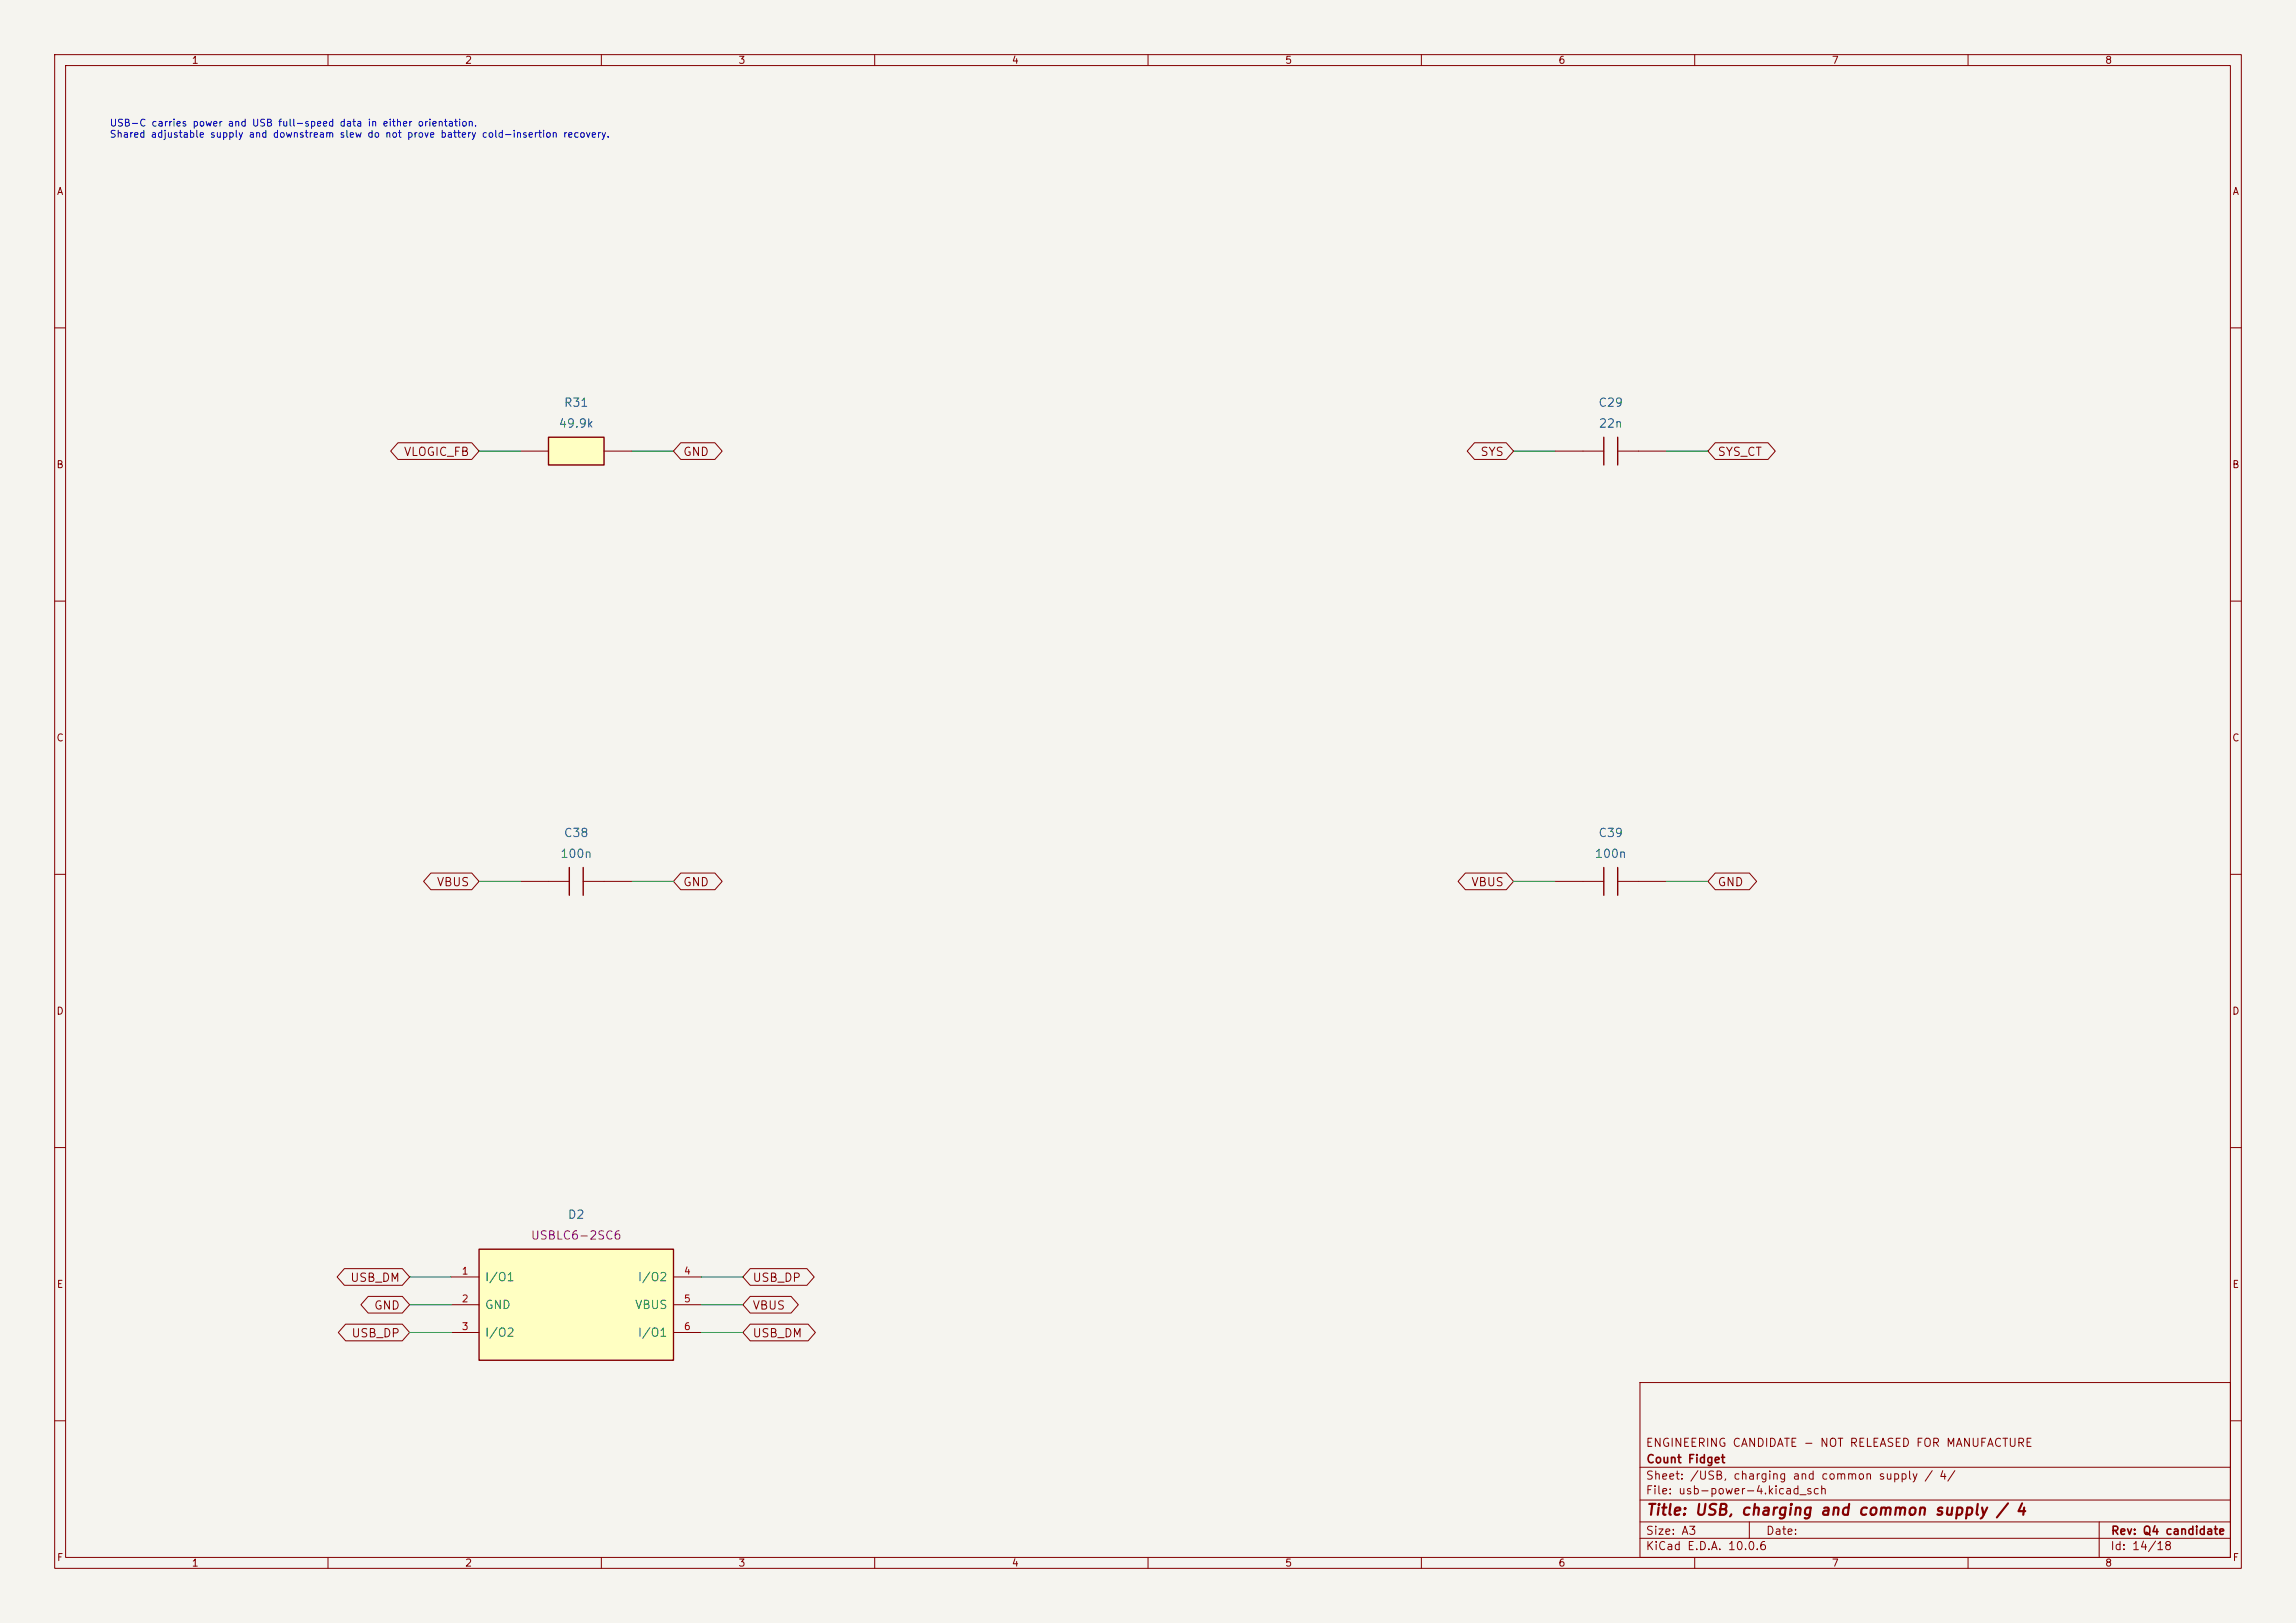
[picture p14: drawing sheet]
<svg xmlns="http://www.w3.org/2000/svg" width="420mm" height="297mm" viewBox="0 0 420 297" stroke-linecap="round" stroke-linejoin="round" font-family="sans-serif">
<defs><g id="words">
<text font-size="2" fill="#840000" x="301" y="277.8">Title: USB, charging and common supply / 4</text>
<g font-size="1.5" fill="#006464">
<text x="103" y="74.8">R31</text>
<text x="292.3" y="74.8">C29</text>
<text x="102.1" y="78.6">49.9k</text>
<text x="292.3" y="78.6">22n</text>
<text x="103" y="153.6">C38</text>
<text x="292.3" y="153.6">C39</text>
<text x="102.4" y="157.4">100n</text>
<text x="291.6" y="157.4">100n</text>
<text x="103.8" y="223.4">D2</text>
<text x="88.6" y="234.8">I/O1</text>
<text x="88.6" y="239.9">GND</text>
<text x="116" y="239.9">VBUS</text>
<text x="116.6" y="234.8">I/O2</text>
<text x="88.6" y="245">I/O2</text>
<text x="116.6" y="245">I/O1</text>
</g>
<g font-size="1.5" fill="#840000">
<text x="73.8" y="83.8">VLOGIC_FB</text>
<text x="124.9" y="83.8">GND</text>
<text x="270.7" y="83.8">SYS</text>
<text x="314.1" y="83.8">SYS_CT</text>
<text x="79.8" y="162.6">VBUS</text>
<text x="124.9" y="162.6">GND</text>
<text x="269" y="162.6">VBUS</text>
<text x="314.1" y="162.6">GND</text>
<text x="64" y="234.9">USB_DM</text>
<text x="137.6" y="234.9">USB_DP</text>
<text x="64.2" y="245.1">USB_DP</text>
<text x="68.3" y="240">GND</text>
<text x="137.6" y="240">VBUS</text>
<text x="137.6" y="245.1">USB_DM</text>
<text x="300.9" y="265.1">ENGINEERING CANDIDATE - NOT RELEASED FOR MANUFACTURE</text>
<text x="301" y="268.1">Count Fidget</text>
<text x="300.9" y="273.8">File: usb-power-4.kicad_sch</text>
<text x="300.9" y="271.1">Sheet: /USB, charging and common supply / 4/</text>
<text x="300.9" y="281.2">Size: A3</text>
<text x="322.9" y="281.2">Date:</text>
<text x="386" y="281.2">Rev: Q4 candidate</text>
<text x="300.9" y="284">KiCad E.D.A. 10.0.6</text>
<text x="385.9" y="284">Id: 14/18</text>
</g>
<text font-size="1.5" fill="#840084" x="97" y="227.2">USBLC6-2SC6</text>
<g font-size="1.3" fill="#840000">
<text x="35" y="12">1</text>
<text x="85" y="12">2</text>
<text x="135" y="12">3</text>
<text x="185" y="12">4</text>
<text x="235" y="12">5</text>
<text x="285" y="12">6</text>
<text x="335" y="12">7</text>
<text x="385" y="12">8</text>
<text x="10.3" y="36">A</text>
<text x="408.3" y="36">A</text>
<text x="10.2" y="86">B</text>
<text x="408.2" y="86">B</text>
<text x="10.2" y="136">C</text>
<text x="408.2" y="136">C</text>
<text x="10.2" y="186">D</text>
<text x="408.2" y="186">D</text>
<text x="10.3" y="236">E</text>
<text x="408.3" y="236">E</text>
<text x="10.3" y="286">F</text>
<text x="35" y="287">1</text>
<text x="85" y="287">2</text>
<text x="135" y="287">3</text>
<text x="185" y="287">4</text>
<text x="235" y="287">5</text>
<text x="285" y="287">6</text>
<text x="335" y="287">7</text>
<text x="385" y="287">8</text>
<text x="408.3" y="286">F</text>
</g>
<g font-size="1.3" fill="#0000c2">
<text x="20" y="23.5">USB-C carries power and USB full-speed data in either orientation.</text>
<text x="20" y="25.5">Shared adjustable supply and downstream slew do not prove battery cold-insertion recovery.</text>
</g>
<g font-size="1.3" fill="#a90000">
<text x="84.4" y="233.5">1</text>
<text x="125" y="233.5">4</text>
<text x="84.4" y="238.6">2</text>
<text x="125" y="238.6">5</text>
<text x="84.4" y="243.7">3</text>
<text x="125" y="243.7">6</text>
</g>
</g></defs>
<path d="M0 0h420v297h-420z" fill="#f5f4ef" stroke="#f5f4ef" stroke-width=".18"/>
<g fill="none" stroke="#840000" stroke-width=".18">
<path d="M10 10h400v277h-400zM12 12h396v273h-396zM60 10v2M110 10v2M160 10v2M210 10v2M260 10v2M310 10v2M360 10v2M10 60h2M408 60h2M10 110h2"/>
<path d="M408 110h2M10 160h2M408 160h2M10 210h2M408 210h2M300 253h108v32h-108zM10 260h2M300 278.5h108M300 274.5h108M300 268.5h108M320 278.5v3M384 278.5v6.5"/>
<path d="M408 260h2M60 285v2M110 285v2M160 285v2M210 285v2M260 285v2M300 281.5h108M310 285v2M360 285v2"/>
</g>
<path d="M87.6 228.6h35.6v20.3h-35.6z" fill="#ffffc2"/>
<path d="M87.6 228.6h35.6v20.3h-35.6z" fill="none" stroke="#840000" stroke-width=".25"/>
<path d="M82.5 233.7h5.1M82.5 238.8h5.1M123.2 233.7h5.1M123.2 238.8h5.1M82.5 243.8h5.1M123.2 243.8h5.1" fill="none" stroke="#840000" stroke-width=".18"/>
<path d="M100.3 80h10.2v5.1h-10.2z" fill="#ffffc2"/>
<path d="M100.3 80h10.2v5.1h-10.2zM293.4 80v5.1M295.9 80v5.1M104.1 158.8v5M106.7 158.8v5M293.4 158.8v5M295.9 158.8v5" fill="none" stroke="#840000" stroke-width=".25"/>
<g fill="none" stroke="#840000" stroke-width=".18">
<path d="M72.8 81h13.5l1.3 1.6-1.3 1.5h-13.5l-1.3-1.5zM95.2 82.6h5.1M110.5 82.6h5.1M124.5 81h6.3l1.3 1.6-1.3 1.5h-6.3l-1.3-1.5zM269.7 81h5.8l1.4 1.6-1.4 1.5h-5.8l-1.3-1.5zM284.5 82.6h8.9M295.9 82.6h8.9M313.8 81h9.6l1.3 1.6-1.3 1.5h-9.6l-1.4-1.5zM78.8 159.8h7.5l1.3 1.5-1.3 1.5h-7.5l-1.3-1.5zM124.5 159.8h6.3l1.3 1.5-1.3 1.5h-6.3l-1.3-1.5zM268 159.8h7.5l1.4 1.5-1.4 1.5h-7.5l-1.3-1.5zM313.8 159.8h6.2l1.3 1.5-1.3 1.5h-6.2l-1.4-1.5z"/>
<path d="M95.2 161.3h8.9M106.7 161.3h8.9M284.5 161.3h8.9M295.9 161.3h8.9M63 232.2h10.6l1.3 1.5-1.3 1.5h-10.6l-1.3-1.5zM67.4 237.2h6.2l1.3 1.6-1.3 1.5h-6.2l-1.4-1.5zM137.2 237.2h7.5l1.3 1.6-1.3 1.5h-7.5l-1.3-1.5zM137.2 232.2h10.4l1.3 1.5-1.3 1.5h-10.4l-1.3-1.5zM63.2 242.3h10.4l1.3 1.5-1.3 1.6h-10.4l-1.3-1.6zM137.2 242.3h10.6l1.4 1.5-1.4 1.6h-10.6l-1.3-1.6z"/>
</g>
<g fill="none" stroke="#009600" stroke-width=".18">
<path d="M87.6 82.6h7.6M115.6 82.6h7.6M276.9 82.6h7.6M304.8 82.6h7.6M87.6 161.3h7.6M115.6 161.3h7.6M276.9 161.3h7.6M304.8 161.3h7.6M74.9 238.8h7.6M74.9 233.7h7.6M128.3 238.8h7.6M128.3 233.7h7.6"/>
<path d="M74.9 243.8h7.6M128.3 243.8h7.6"/>
</g>
<use href="#words"/>
</svg>
